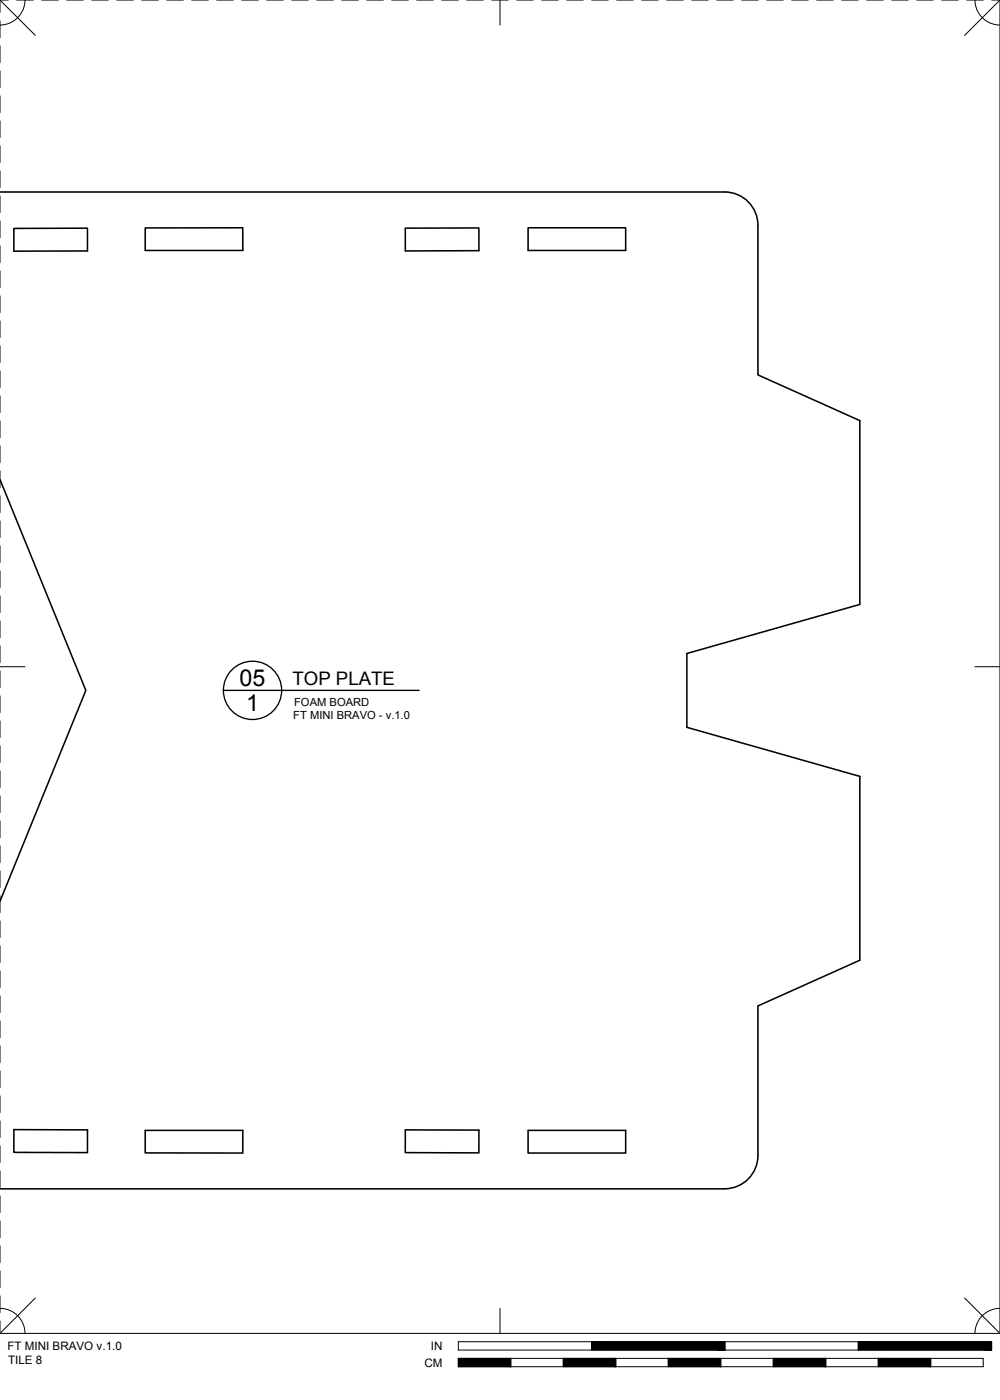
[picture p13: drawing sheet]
<svg xmlns="http://www.w3.org/2000/svg" width="190mm" height="267mm" viewBox="0 0 190 267" stroke-linecap="round" stroke-linejoin="round" font-family="sans-serif">
<defs><g id="words">
<g font-size="4.4">
<text x="45.6" y="130.7">05</text>
<text x="46.9" y="135.5">1</text>
</g>
<text font-size="3.5" x="55.7" y="130.4">TOP PLATE</text>
<g font-size="2.2">
<text x="1.4" y="257.2">FT MINI BRAVO v.1.0</text>
<text x="82.1" y="257.2">IN</text>
<text x="1.5" y="259.9">TILE 8</text>
<text x="80.8" y="260.4">CM</text>
</g>
<g font-size="2.1">
<text x="55.9" y="137">FT MINI BRAVO - v.1.0</text>
<text x="56" y="134.5">FOAM BOARD</text>
</g>
</g></defs>
<!-- layer: 01 CUT -->
<path d="M0 36.6h138M138 36.6a6.3 6.3 0 0 1 6.4 6.3v28.5l19.4 8.7v35l-32.9 9.4v14.1l32.9 9.3v35l-19.4 8.7v28.5a6.3 6.3 0 0 1-6.4 6.4M2.6 43.5h14.1v4.3h-14.1zM27.7 43.4h18.5l.1 4.3h-18.6zM77.2 43.5l14-.1v4.4h-14zM100.6 43.4h18.6v4.3h-18.6zM0 91.4l16.4 40.1-16.4 40.2M2.6 215.2h14.1v4.4l-14.1-.1zM27.7 215.3h18.6l-.1 4.4-18.5-.1zM77.2 215.2l14 .1v4.3h-14zM100.6 215.3h18.6v4.4h-18.6zM0 226.5h138" fill="none" stroke="#000" stroke-width=".3"/>
<!-- layer: 23 NOTES -->
<g fill="none" stroke="#000" stroke-width=".25">
<path d="M42.5 131.5h37.4"/>
<circle cx="48.1" cy="131.5" r="5.6"/>
</g>
<!-- layer: 22 TILED -->
<g fill="#000" stroke="#000" stroke-width=".19">
<path d="M87.3 258.8l10 1.6v-1.6zM87.3 258.8l10 1.6h-10z"/>
<path d="M107.3 258.8l10 1.6v-1.6zM107.3 258.8l10 1.6h-10z"/>
<path d="M127.3 258.8l10 1.6v-1.6zM127.3 258.8l10 1.6h-10z"/>
<path d="M112.7 255.6l25.4 1.6v-1.6zM112.7 255.6l25.4 1.6h-25.4z"/>
<path d="M147.3 258.8l10 1.6v-1.6zM147.3 258.8l10 1.6h-10z"/>
<path d="M167.3 258.8l10 1.6v-1.6zM167.3 258.8l10 1.6h-10z"/>
<path d="M163.5 255.6l25.4 1.6v-1.6zM163.5 255.6l25.4 1.6h-25.4z"/>
</g>
<g fill="none" stroke="#000" stroke-width=".19">
<path d="M0 0h1.6M0 0v2.4M0 4v3.2M0 8.7v3.2M0 13.5v3.2M0 18.3v3.1M0 0l6.7 6.7M3.2 0h3.1M4.8 0a4.8 4.8 0 0 1-4.8 4.8M7.9 0h3.2M12.7 0h3.2M17.5 0h3.1"/>
<path d="M22.2 0h3.2M27 0h3.2M31.7 0h3.2M36.5 0h3.2M41.3 0h3.1M46 0h3.2M50.8 0h3.2M55.6 0h3.1M60.3 0h3.2M65.1 0h3.2M69.8 0h3.2M74.6 0h3.2"/>
<path d="M79.4 0h3.1M84.1 0h3.2M88.9 0h3.2M93.7 0h3.1M95.2 0v4.8M98.4 0h3.2M103.2 0h3.2M107.9 0h3.2M112.7 0h3.2M117.5 0h3.1M122.2 0h3.2M127 0h3.2"/>
<path d="M131.8 0h3.1M136.5 0h3.2M141.3 0h3.2M146 0h3.2M150.8 0h3.2M155.6 0h3.1M160.3 0h3.2M165.1 0h3.2M169.9 0h3.1M174.6 0h3.2M179.4 0h3.2M184.1 0h3.2"/>
<path d="M185.7 0a4.8 4.8 0 0 0 4.8 4.8M188.9 0h1.6M190.5 0v254M190.5 0l-6.7 6.7M0 23v3.2M0 27.8v3.2M0 32.6v3.1M0 37.3v3.2M0 42.1v3.2M0 46.8v3.2M0 51.6v3.2M0 56.4v3.1"/>
<path d="M0 61.1v3.2M0 65.9v3.2M0 70.7v3.1M0 75.4v3.2M0 80.2v3.2M0 84.9v3.2M0 89.7v3.2M0 94.5v3.1M0 99.2v3.2M0 104v3.2M0 108.8v3.1M0 113.5v3.2"/>
<path d="M0 118.3v3.2M0 127h4.8M0 123v3.2M0 127.8v3.2M0 132.6v3.1M0 137.3v3.2M185.7 127h4.8M0 142.1v3.2M0 146.9v3.1M0 151.6v3.2M0 156.4v3.2M0 161.1v3.2"/>
<path d="M0 165.9v3.2M0 170.7v3.1M0 175.4v3.2M0 180.2v3.2M0 185v3.1M0 189.7v3.2M0 194.5v3.2M0 199.2v3.2M0 204v3.2M0 208.8v3.1M0 213.5v3.2M0 218.3v3.2"/>
<path d="M0 223.1v3.1M0 227.8v3.2M0 232.6v3.2M0 237.3v3.2M0 242.1v3.2M0 246.9v3.1M0 251.6v2.4M0 254h190.5M0 249.2a4.8 4.8 0 0 1 4.8 4.8M6.7 247.3l-6.7 6.7M87.3 255.6h101.6v1.6h-101.6zM87.3 258.8h100v1.6h-100z"/>
<path d="M95.2 249.2v4.8M97.3 258.8v1.6M107.3 258.8v1.6M112.7 255.6v1.6M117.3 258.8v1.6M127.3 258.8v1.6M137.3 258.8v1.6M138.1 255.6v1.6M147.3 258.8v1.6M157.3 258.8v1.6M163.5 255.6v1.6M167.3 258.8v1.6"/>
<path d="M177.3 258.8v1.6M183.8 247.3l6.7 6.7M190.5 249.2a4.8 4.8 0 0 0-4.8 4.8"/>
</g>
<use href="#words"/>
</svg>
